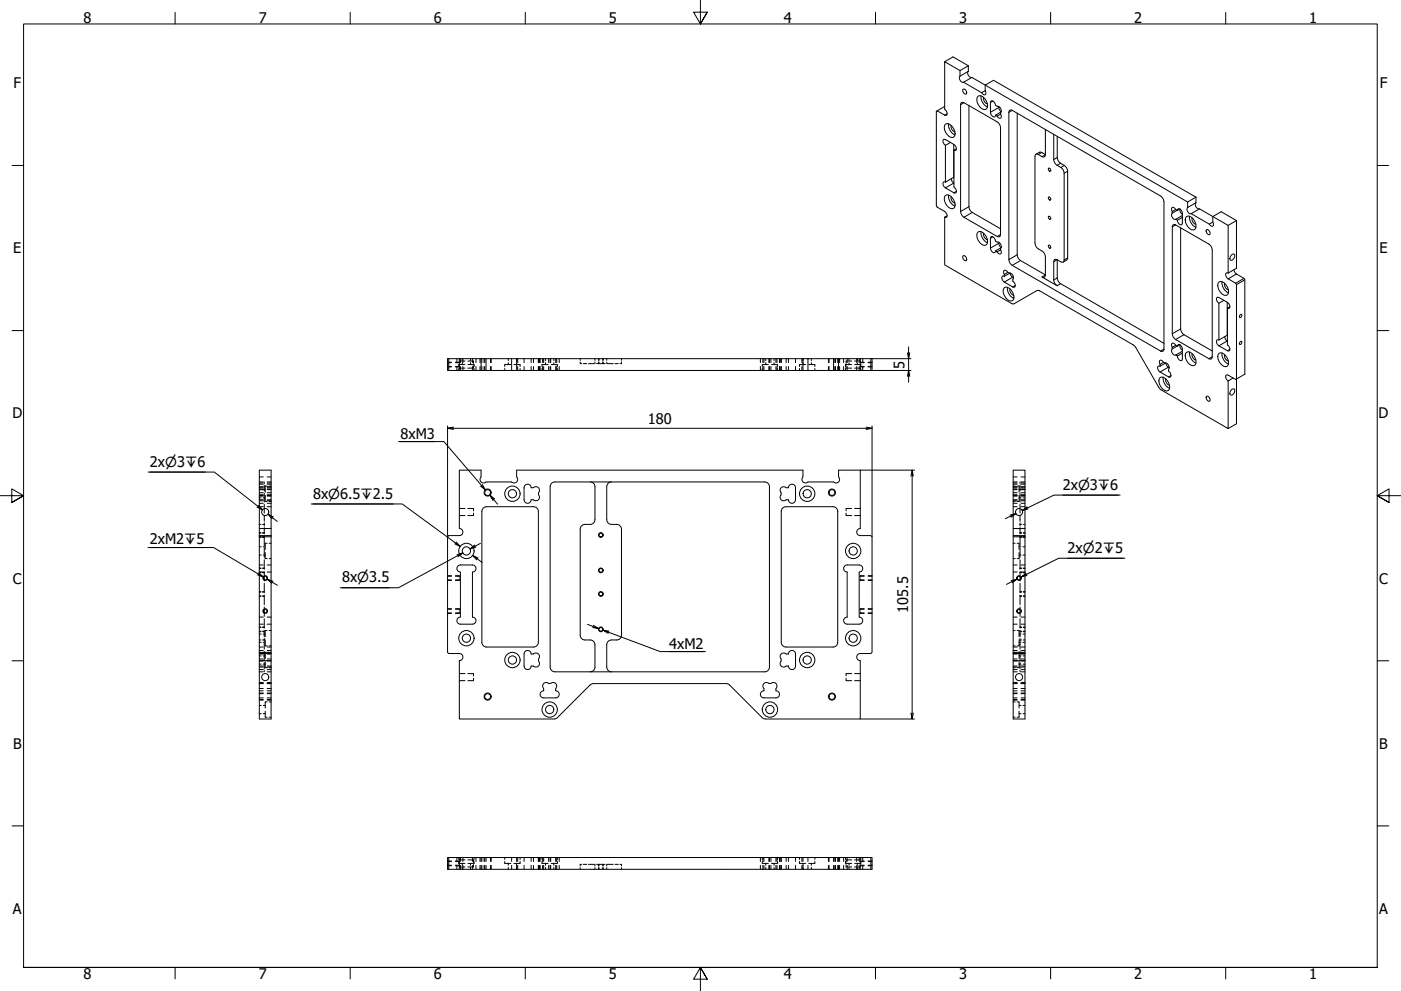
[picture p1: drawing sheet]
<svg xmlns="http://www.w3.org/2000/svg" width="594mm" height="420mm" viewBox="0 0 594 420" stroke-linecap="round" stroke-linejoin="round" font-family="sans-serif">
<defs><g id="words">
<g font-size="6.2">
<text x="35.4" y="9.8">8</text>
<text x="109.7" y="9.8">7</text>
<text x="183.9" y="9.8">6</text>
<text x="258.2" y="9.8">5</text>
<text x="332.4" y="9.8">4</text>
<text x="406.7" y="9.8">3</text>
<text x="480.9" y="9.8">2</text>
<text x="555.2" y="9.8">1</text>
<text x="5.7" y="37.4">F</text>
<text x="585" y="37.4">F</text>
<text x="5.6" y="107.4">E</text>
<text x="584.9" y="107.4">E</text>
<text x="383.6" y="156.3" transform="rotate(-90 383.6 156.3)">5</text>
<text x="5.2" y="177.4">D</text>
<text x="274.7" y="179.9">180</text>
<text x="584.5" y="177.4">D</text>
<text x="169.8" y="185.9">8xM3</text>
<text x="63.6" y="197.9">2x⌀3↧6</text>
<text x="450.7" y="207.7">2x⌀3↧6</text>
<text x="132.8" y="211.4">8x⌀6.5↧2.5</text>
<text x="63.6" y="230.6">2xM2↧5</text>
<text x="452.7" y="234.4">2x⌀2↧5</text>
<text x="5.5" y="247.4">C</text>
<text x="145.1" y="246.9">8x⌀3.5</text>
<text x="584.8" y="247.4">C</text>
<text x="385.1" y="259.8" transform="rotate(-90 385.1 259.8)">105.5</text>
<text x="283.8" y="275.1">4xM2</text>
<text x="5.5" y="317.4">B</text>
<text x="584.8" y="317.4">B</text>
<text x="5.5" y="387.4">A</text>
<text x="584.8" y="387.4">A</text>
<text x="35.4" y="415.1">8</text>
<text x="109.7" y="415.1">7</text>
<text x="183.9" y="415.1">6</text>
<text x="258.2" y="415.1">5</text>
<text x="332.4" y="415.1">4</text>
<text x="406.7" y="415.1">3</text>
<text x="480.9" y="415.1">2</text>
<text x="555.2" y="415.1">1</text>
</g>
</g></defs>
<!-- layer: Hidden (ISO) -->
<g fill="none" stroke="#000" stroke-width=".42">
<path d="M189.8 155.4h1.6M189.8 153.8h1.6M189.8 155.6h1.6M189.8 153.6h1.6M193.1 155.4h1.7M193.1 153.8h1.7M193.1 155.6h1.7M193.1 153.6h1.7M193.7 152.1v1.6M193.7 155.4v1.7M194.5 156.2v.9M194.8 156.1h2.4"/>
<path d="M194.8 153.1h2.4M195.2 152.1v1.6M195.2 155.4v1.7M196 152.1v.8M196 153.7v.9M196.3 152.1v1.6M196.3 155.4v1.7M197.1 154.6h-2.6v.8M198.4 153.1h2.4v1M198.4 154.6h2.6v.8M199.5 152.1v.8M199.5 153.7v.9"/>
<path d="M200.3 152.1v1.6M200.3 155.4v1.7M200.8 155.1v1h-2.4M201 156.2v.9M201.8 152.1v1.6M201.8 155.4v1.7M203.5 152.1v1.6M203.5 155.4v1.7M204.3 152.1v1.6M204.3 155.4v1.7M205.3 152.1v1.6M205.3 155.4v1.7"/>
<path d="M205.5 152.1v1.6M205.5 155.4v1.7M208 152.1v1.6M208 155.4v1.7M208.3 152.1v1.6M208.3 155.4v1.7M214 156.2v.9M215.5 152.1v.8M215.5 153.7v.9M216.6 154.6h-2.6v.8M217.9 154.6h2.6v.8M219 152.1v.8"/>
<path d="M219 153.7v.9M219.5 152.1v1.6M219.5 155.4v1.7M220.5 156.2v.9M222.2 152.1v1.6M222.2 155.4v1.7M225.2 152.1v1.6M225.2 155.4v1.7M226.2 152.1v1.6M226.2 155.4v1.7M228.3 152.1v1.6M228.3 155.4v1.7"/>
<path d="M228.8 152.1v1.6M228.8 155.4v1.7M229 152.1v1.6M229 155.4v1.7M229.8 156.2v.9M230.1 152.1v1.6M230.1 155.4v1.7M230.5 152.1v1.6M230.5 155.4v1.7M231.3 152.1v.8M231.3 153.7v.9M232.4 154.6h-2.6v.8"/>
<path d="M232.7 152.1v1.6M232.7 155.4v1.7M233.3 152.1v1.6M233.3 155.4v1.7M233.5 152.1v1.6M233.5 155.4v1.7M233.7 154.6h2.6v.8M234.8 152.1v.8M234.8 153.7v.9M235.6 152.1v1.6M235.6 155.4v1.7M236.1 152.1v1.6"/>
<path d="M236.1 155.4v1.7M236.3 156.2v.9M237.1 152.1v1.6M237.1 155.4v1.7M246 153.5v.7h.7M246 152.1v.7M247.4 154.2h1.4M249.5 154.2h2.6M252.3 152.1v.7M252.3 153.5v.7M253 154.2h3.6M253.8 152.1v.7"/>
<path d="M253.8 153.5v.7M254 152.1v.7M254 153.5v.7M255.6 152.1v.7M255.6 153.5v.7M255.8 152.1v.7M255.8 153.5v.7M257.3 152.1v.7M257.3 153.5v.7M257.5 154.2h2.5M260.8 154.2h1.4M263.5 153.5v.7h-.6"/>
<path d="M263.5 152.1v.7M322.4 152.1v1.6M322.4 155.4v1.7M323.2 156.2v.9M323.5 152.1v1.6M323.5 155.4v1.7M323.9 152.1v1.6M323.9 155.4v1.7M324.7 152.1v.8M324.7 153.7v.9M325.8 154.6h-2.6v.8M326.1 152.1v1.6"/>
<path d="M326.1 155.4v1.7M326.3 152.1v1.6M326.3 155.4v1.7M326.9 152.1v1.6M326.9 155.4v1.7M327.1 154.6h2.6v.8M328.2 152.1v.8M328.2 153.7v.9M329 152.1v1.6M329 155.4v1.7M329.5 152.1v1.6M329.5 155.4v1.7"/>
<path d="M329.7 156.2v.9M330.5 152.1v1.6M330.5 155.4v1.7M330.8 152.1v1.6M330.8 155.4v1.7M331.2 152.1v1.6M331.2 155.4v1.7M333.4 152.1v1.6M333.4 155.4v1.7M334.3 152.1v1.6M334.3 155.4v1.7M337.3 152.1v1.6"/>
<path d="M337.3 155.4v1.7M339 156.2v.9M340 152.1v1.6M340 155.4v1.7M340.5 152.1v.8M340.5 153.7v.9M341.6 154.6h-2.6v.8M342.9 154.6h2.6v.8M344 152.1v.8M344 153.7v.9M345.5 156.2v.9M351.3 152.1v1.6"/>
<path d="M351.3 155.4v1.7M351.6 152.1v1.6M351.6 155.4v1.7M354 152.1v1.6M354 155.4v1.7M354.3 152.1v1.6M354.3 155.4v1.7M355.2 152.1v1.6M355.2 155.4v1.7M356 152.1v1.6M356 155.4v1.7M357.7 152.1v1.6"/>
<path d="M357.7 155.4v1.7M358.5 156.2v.9M358.8 155.1v1h2.4M359.2 152.1v1.6M359.2 155.4v1.7M360 152.1v.8M360 153.7v.9M361.1 154.6h-2.6v.8M361.2 153.1h-2.4v1M362.4 156.1h2.4M362.4 153.1h2.4M362.4 154.6h2.6v.8"/>
<path d="M363.3 152.1v1.6M363.3 155.4v1.7M363.5 152.1v.8M363.5 153.7v.9M364.3 152.1v1.6M364.3 155.4v1.7M364.8 155.4h1.6M364.8 153.8h1.6M364.8 155.6h1.6M364.8 153.6h1.6M365 156.2v.9M365.8 152.1v1.6"/>
<path d="M365.8 155.4v1.7M368.1 155.4h1.7M368.1 153.8h1.7M368.1 155.6h1.7M368.1 153.6h1.7M110 214.8h1.6M110 211.1h.8M110 207.6h2.5M110 209.8h1.6M110 208.9h1.6M110 206.8h1.6M110 211.9h1.6"/>
<path d="M110 202.2h1.6M110 204.3h1.6M110 212.3h1.6M110 206.3h1.6M110 205.3h1.6M110 213.4h1.6M110 204.8h1.6M110 210.1h1.6M110 210.3h1.6M110 207.3h1.6M111.6 211.1h.9M112.1 204.3v.7"/>
<path d="M112.1 205.7v2.5M112.1 209.1v3.8M112.1 213.8v3.7M112.1 218.5v2.5M112.5 210v2.6h.8M113.3 214.8h1.7M113.3 206.1h-.8v2.6M113.3 207.6h1.7M113.3 209.8h1.7M113.3 208.9h1.7M113.3 206.8h1.7M113.3 211.9h1.7"/>
<path d="M113.3 202.2h1.7M113.3 204.3h1.7M113.3 212.3h1.7M113.3 206.3h1.7M113.3 205.3h1.7M113.3 213.4h1.7M113.3 204.8h1.7M113.3 210.1h1.7M113.3 210.3h1.7M113.3 207.3h1.7M114.1 212.6h.9M114.1 206.1h.9"/>
<path d="M194.8 218.6h2.4M194.8 215.6h2.4M198.4 215.6h2.4v1M200.8 217.6v1h-2.4M358.8 217.6v1h2.4M361.2 215.6h-2.4v1M362.4 218.6h2.4M362.4 215.6h2.4M429.6 214.8h1.7M429.6 212.6h.9M429.6 206.1h.9M429.6 207.6h1.7"/>
<path d="M429.6 209.8h1.7M429.6 208.9h1.7M429.6 206.8h1.7M429.6 211.9h1.7M429.6 202.2h1.7M429.6 204.3h1.7M429.6 212.3h1.7M429.6 206.3h1.7M429.6 205.3h1.7M429.6 213.4h1.7M429.6 204.8h1.7M429.6 210.1h1.7"/>
<path d="M429.6 210.3h1.7M429.6 207.3h1.7M431.3 206.1h.8v2.6M432.1 210v2.6h-.8M432.1 211.1h.9M432.1 207.6h2.5M432.5 204.3v.7M432.5 205.7v2.5M432.5 209.1v3.8M432.5 213.8v3.7M432.5 218.5v2.5M433 214.8h1.6"/>
<path d="M433 209.8h1.6M433 208.9h1.6M433 206.8h1.6M433 211.9h1.6M433 202.2h1.6M433 204.3h1.6M433 212.3h1.6M433 206.3h1.6M433 205.3h1.6M433 213.4h1.6M433 204.8h1.6M433 210.1h1.6"/>
<path d="M433 210.3h1.6M433 207.3h1.6M433.8 211.1h.8M110 222.3h.7M110 235.3h.8M110 231.8h.8M110 239.5h1.6M110 226h.7M110 227.6h.7M110 225.8h.7M110 227.8h.7M111.4 222.3h.7"/>
<path d="M111.4 226h.7M111.4 227.6h.7M111.4 225.8h.7M111.4 227.8h.7M111.6 235.3h.9M111.6 231.8h.9M112.1 221.7v1.3M112.1 223.7v2.6M112.1 227.3v4M112.1 232.3v4M112.1 237.3v4M112.5 234.2v2.6h.8"/>
<path d="M113.3 230.3h-.8v2.6M113.3 239.5h1.7M114.1 236.8h.9M114.1 230.3h.9M429.6 236.8h.9M429.6 230.3h.9M429.6 239.5h1.7M431.3 230.3h.8v2.6M432.1 234.2v2.6h-.8M432.1 235.3h.9M432.1 231.8h.9M432.5 222.3h.7"/>
<path d="M432.5 226h.7M432.5 227.6h.7M432.5 225.8h.7M432.5 227.8h.7M432.5 221.7v1.3M432.5 223.7v2.6M432.5 227.3v4M432.5 232.3v4M432.5 237.3v4M433 239.5h1.6M433.8 235.3h.8M433.8 231.8h.8"/>
<path d="M433.9 222.3h.7M433.9 226h.7M433.9 227.6h.7M433.9 225.8h.7M433.9 227.8h.7M110 242.5h1.6M110 251h.7M110 252.6h.7M110 241h.7M110 242.6h.7M110 250.8h.7M110 252.8h.7"/>
<path d="M110 240.8h.7M110 242.8h.7M111.4 251h.7M111.4 252.6h.7M111.4 241h.7M111.4 242.6h.7M111.4 250.8h.7M111.4 252.8h.7M111.4 240.8h.7M111.4 242.8h.7M112.1 242.3v4M112.1 247.3v4"/>
<path d="M112.1 252.3v4M112.1 257.3v4M113.3 242.5h1.7M189.8 245.9h1.6M189.8 244.3h1.6M189.8 259.9h1.6M189.8 258.3h1.6M189.8 246.1h1.6M189.8 244.1h1.6M189.8 258.1h1.6M193.1 245.9h1.7M193.1 244.3h1.7"/>
<path d="M193.1 259.9h1.7M193.1 258.3h1.7M193.1 244.1h1.7v.7M193.1 258.1h1.7v.6M194.8 245.4v.7h-1.7M194.8 259.4v.7h-1.7M364.8 245.9h1.6M364.8 244.3h1.6M364.8 259.9h1.6M364.8 258.3h1.6M364.8 245.4v.7h1.6M364.8 259.4v.7h1.6"/>
<path d="M366.4 244.1h-1.6v.7M366.4 258.1h-1.6v.6M368.1 245.9h1.7M368.1 244.3h1.7M368.1 259.9h1.7M368.1 258.3h1.7M368.1 246.1h1.7M368.1 244.1h1.7M368.1 258.1h1.7M429.6 242.5h1.7M432.5 251h.7M432.5 252.6h.7"/>
<path d="M432.5 241h.7M432.5 242.6h.7M432.5 250.8h.7M432.5 252.8h.7M432.5 240.8h.7M432.5 242.8h.7M432.5 242.3v4M432.5 247.3v4M432.5 252.3v4M432.5 257.3v4M433 242.5h1.6M433.9 251h.7"/>
<path d="M433.9 252.6h.7M433.9 241h.7M433.9 242.6h.7M433.9 250.8h.7M433.9 252.8h.7M433.9 240.8h.7M433.9 242.8h.7M110 271.3h.7M110 274.3h1.6M110 272.3h.8M110 268.8h.8M110 278.1h.8"/>
<path d="M110 261.6h1.6M110 264.6h1.6M110 279.4h1.6M110 277.3h1.6M110 276.8h1.6M110 275.8h1.6M110 266h.7M110 267.6h.7M110 265.8h.7M110 267.8h.7M111.4 271.3h.7M111.4 266h.7"/>
<path d="M111.4 267.6h.7M111.4 265.8h.7M111.4 267.8h.7M111.6 272.3h.9M111.6 268.8h.9M111.6 278.1h.9M112.1 262.3v4M112.1 267.3v2.7M112.1 270.7v1.3M112.1 272.7v2.5M112.1 276.2v3.8M112.5 271.2v2.6h.8"/>
<path d="M112.5 276.6v2.6M113.3 274.3h1.7M113.3 267.3h-.8v2.6M113.3 261.6h1.7M113.3 264.6h1.7M113.3 279.4h1.7M113.3 277.3h1.7M113.3 276.8h1.7M113.3 275.8h1.7M114.1 273.8h.9M114.1 267.3h.9M189.8 260.1h1.6"/>
<path d="M368.1 260.1h1.7M429.6 274.3h1.7M429.6 273.8h.9M429.6 267.3h.9M429.6 261.6h1.7M429.6 264.6h1.7M429.6 279.4h1.7M429.6 277.3h1.7M429.6 276.8h1.7M429.6 275.8h1.7M431.3 267.3h.8v2.6M432.1 271.2v2.6h-.8"/>
<path d="M432.1 272.3h.9M432.1 268.8h.9M432.1 278.1h.9M432.1 276.6v2.6M432.5 271.3h.7M432.5 266h.7M432.5 267.6h.7M432.5 265.8h.7M432.5 267.8h.7M432.5 262.3v4M432.5 267.3v2.7M432.5 270.7v1.3"/>
<path d="M432.5 272.7v2.5M432.5 276.2v3.8M433 274.3h1.6M433 261.6h1.6M433 264.6h1.6M433 279.4h1.6M433 277.3h1.6M433 276.8h1.6M433 275.8h1.6M433.8 272.3h.8M433.8 268.8h.8M433.8 278.1h.8"/>
<path d="M433.9 271.3h.7M433.9 266h.7M433.9 267.6h.7M433.9 265.8h.7M433.9 267.8h.7M110 284.8h1.6M110 289.8h1.6M110 299.1h.8M110 281.6h.8M110 291.9h1.6M110 292.9h1.6M110 295.9h1.6"/>
<path d="M110 280.3h1.6M110 282.4h1.6M110 289.3h1.6M110 283.9h1.6M110 282.8h1.6M110 296.6h1.6M110 294.1h1.6M110 296.8h1.6M110 293.8h1.6M111.6 299.1h.9M111.6 281.6h.9M112.1 280.9v2.6"/>
<path d="M112.1 284.2v.6M112.5 280.5v2.6h.8M113.3 284.8h1.7M113.3 289.8h1.7M113.3 297.6h-.8v2.6M113.3 291.9h1.7M113.3 292.9h1.7M113.3 295.9h1.7M113.3 280.3h1.7M113.3 282.4h1.7M113.3 289.3h1.7M113.3 283.9h1.7"/>
<path d="M113.3 282.8h1.7M113.3 296.6h1.7M113.3 294.1h1.7M113.3 296.8h1.7M113.3 293.8h1.7M114.1 297.6h.9M114.1 283.1h.9M194.8 288.6h2.4M194.8 285.6h2.4M198.4 285.6h2.4v1M200.8 287.6v1h-2.4M358.8 287.6v1h2.4"/>
<path d="M361.2 285.6h-2.4v1M362.4 288.6h2.4M362.4 285.6h2.4M429.6 284.8h1.7M429.6 289.8h1.7M429.6 297.6h.9M429.6 283.1h.9M429.6 291.9h1.7M429.6 292.9h1.7M429.6 295.9h1.7M429.6 280.3h1.7M429.6 282.4h1.7"/>
<path d="M429.6 289.3h1.7M429.6 283.9h1.7M429.6 282.8h1.7M429.6 296.6h1.7M429.6 294.1h1.7M429.6 296.8h1.7M429.6 293.8h1.7M431.3 297.6h.8v2.6M432.1 299.1h.9M432.1 280.5v2.6h-.8M432.1 281.6h.9M432.5 280.9v2.6"/>
<path d="M432.5 284.2v.6M433 284.8h1.6M433 289.8h1.6M433 291.9h1.6M433 292.9h1.6M433 295.9h1.6M433 280.3h1.6M433 282.4h1.6M433 289.3h1.6M433 283.9h1.6M433 282.8h1.6M433 296.6h1.6"/>
<path d="M433 294.1h1.6M433 296.8h1.6M433 293.8h1.6M433.8 299.1h.8M433.8 281.6h.8M110 302.6h.8M111.6 302.6h.9M112.5 301.5v2.6h.8M114.1 304.1h.9M429.6 304.1h.9M432.1 301.5v2.6h-.8M432.1 302.6h.9"/>
<path d="M433.8 302.6h.8M189.8 366.8h1.6M189.8 365.3h1.6M189.8 367.1h1.6M189.8 365.1h1.6M193.1 366.8h1.7M193.1 365.3h1.7M193.1 367.1h1.7M193.1 365.1h1.7M193.7 363.6v1.6M193.7 366.9v1.7M194.5 363.6v.8"/>
<path d="M194.5 365.2v.9h2.6M194.8 367.6h2.4M194.8 364.6h2.4M195.2 363.6v1.6M195.2 366.9v1.7M196 366.1v.8M196 367.7v.9M196.3 363.6v1.6M196.3 366.9v1.7M198.4 364.6h2.4v1M199.5 366.1v.8M199.5 367.7v.9"/>
<path d="M200.3 363.6v1.6M200.3 366.9v1.7M200.8 366.6v1h-2.4M201 363.6v.8M201 365.2v.9h-2.6M201.8 363.6v1.6M201.8 366.9v1.7M203.5 363.6v1.6M203.5 366.9v1.7M204 363.6v1.6M204 366.9v1.7M204.3 363.6v1.6"/>
<path d="M204.3 366.9v1.7M205.3 363.6v1.6M205.3 366.9v1.7M205.5 363.6v1.6M205.5 366.9v1.7M206.1 363.6v1.6M206.1 366.9v1.7M208 363.6v1.6M208 366.9v1.7M208.3 363.6v1.6M208.3 366.9v1.7M214 363.6v.8"/>
<path d="M214 365.2v.9h2.6M215.5 366.1v.8M215.5 367.7v.9M217 363.6v1.6M217 366.9v1.7M219 366.1v.8M219 367.7v.9M219.1 363.6v1.6M219.1 366.9v1.7M219.5 363.6v1.6M219.5 366.9v1.7M220.5 363.6v.8"/>
<path d="M220.5 365.2v.9h-2.6M222.2 363.6v1.6M222.2 366.9v1.7M225.2 363.6v1.6M225.2 366.9v1.7M226.2 363.6v1.6M226.2 366.9v1.7M228.3 363.6v1.6M228.3 366.9v1.7M228.8 363.6v1.6M228.8 366.9v1.7M229 363.6v1.6"/>
<path d="M229 366.9v1.7M229.8 363.6v.8M229.8 365.2v.9h2.6M230.1 363.6v1.6M230.1 366.9v1.7M230.5 363.6v1.6M230.5 366.9v1.7M231.3 366.1v.8M231.3 367.7v.9M232.7 363.6v1.6M232.7 366.9v1.7M233.3 363.6v1.6"/>
<path d="M233.3 366.9v1.7M233.5 363.6v1.6M233.5 366.9v1.7M234.8 366.1v.8M234.8 367.7v.9M235.6 363.6v1.6M235.6 366.9v1.7M236.1 363.6v1.6M236.1 366.9v1.7M236.3 363.6v.8M236.3 365.2v.9h-2.6M237.1 363.6v1.6"/>
<path d="M237.1 366.9v1.7M246 367.9v.7M246.7 366.5h-.7v.7M247.4 366.5h1.4M249.5 366.5h2.6M252.3 366.5v.7M252.3 367.9v.7M253 366.5h3.6M253.8 366.5v.7M253.8 367.9v.7M254 366.5v.7M254 367.9v.7"/>
<path d="M255.6 366.5v.7M255.6 367.9v.7M255.8 366.5v.7M255.8 367.9v.7M257.3 366.5v.7M257.3 367.9v.7M257.5 366.5h2.5M260.8 366.5h1.4M262.9 366.5h.6v.7M263.5 367.9v.7M322.4 363.6v1.6M322.4 366.9v1.7"/>
<path d="M323.2 363.6v.8M323.2 365.2v.9h2.6M323.5 363.6v1.6M323.5 366.9v1.7M323.9 363.6v1.6M323.9 366.9v1.7M324.7 366.1v.8M324.7 367.7v.9M326.1 363.6v1.6M326.1 366.9v1.7M326.3 363.6v1.6M326.3 366.9v1.7"/>
<path d="M326.9 363.6v1.6M326.9 366.9v1.7M328.2 366.1v.8M328.2 367.7v.9M329 363.6v1.6M329 366.9v1.7M329.5 363.6v1.6M329.5 366.9v1.7M329.7 363.6v.8M329.7 365.2v.9h-2.6M330.5 363.6v1.6M330.5 366.9v1.7"/>
<path d="M330.8 363.6v1.6M330.8 366.9v1.7M331.2 363.6v1.6M331.2 366.9v1.7M333.4 363.6v1.6M333.4 366.9v1.7M334.3 363.6v1.6M334.3 366.9v1.7M337.3 363.6v1.6M337.3 366.9v1.7M339 363.6v.8M339 365.2v.9h2.6"/>
<path d="M340 363.6v1.6M340 366.9v1.7M340.5 363.6v1.6M340.5 366.1v2.5M342.6 363.6v1.6M342.6 366.9v1.7M344 366.1v.8M344 367.7v.9M345.5 363.6v.8M345.5 365.2v.9h-2.6M351.3 363.6v1.6M351.3 366.9v1.7"/>
<path d="M351.6 363.6v1.6M351.6 366.9v1.7M353.5 363.6v1.6M353.5 366.9v1.7M354 363.6v1.6M354 366.9v1.7M354.3 363.6v1.6M354.3 366.9v1.7M355.2 363.6v1.6M355.2 366.9v1.7M355.6 363.6v1.6M355.6 366.9v1.7"/>
<path d="M356 363.6v1.6M356 366.9v1.7M357.7 363.6v1.6M357.7 366.9v1.7M358.5 363.6v.8M358.5 365.2v.9h2.6M358.8 366.6v1h2.4M359.2 363.6v1.6M359.2 366.9v1.7M360 366.1v.8M360 367.7v.9M361.2 364.6h-2.4v1"/>
<path d="M362.4 367.6h2.4M362.4 364.6h2.4M363.3 363.6v1.6M363.3 366.9v1.7M363.5 366.1v.8M363.5 367.7v.9M364.3 363.6v1.6M364.3 366.9v1.7M364.8 366.8h1.6M364.8 365.3h1.6M364.8 367.1h1.6M364.8 365.1h1.6"/>
<path d="M365 363.6v.8M365 365.2v.9h-2.6M365.8 363.6v1.6M365.8 366.9v1.7M368.1 366.8h1.7M368.1 365.3h1.7M368.1 367.1h1.7M368.1 365.1h1.7"/>
</g>
<!-- layer: Visible (ISO) -->
<g fill="none" stroke="#000" stroke-width=".42">
<path d="M400.6 26.2l3.5-2.1 6.5 3.8M407.1 29.9l-6.5-3.7v20.2a1.49 1.49 0 0 1 .4 2.6l-3.6-2M407.1 32.3a1.72 1.72 0 0 0 1.5 2.6M407.1 29.9v2.4M408.5 37.7a1.27 1.27 0 0 1 1.2 .8 1.27 1.27 0 0 1-.3 1.4 1.49 1.49 0 0 1-.9-2.2zM408.6 34.9l7.7 4.4M410.6 30.2a1.72 1.72 0 0 0 1.5 2.6M410.6 27.9v2.3M410.6 27.9l-3.5 2M410.6 30.2l-3.5 2.1M412.1 32.8l91.5 52.8M412.1 32.8l-3.5 2.1"/>
<path d="M417.8 38.4v-2.3l3.5-2.1 85.8 49.6M417.8 38.4l.3 1.2-.5 .6-1.3-.9M417.8 38.4l-1.5 .9M397.4 47l-.4 .2v40l.4 .6 3.2 1.8a1.49 1.49 0 0 1 .4 2.6l-.4-.1M400.6 45.1l-3.2 1.9M400.9 52.6a3.3 3.3 0 0 1 4 3.1 1.79 1.79 0 0 1-1.1 2.6 4 4 0 0 1-2.9-5.7zM402.2 52.5a4.8 4.8 0 0 0 2.7 4.7M403.3 53.1a2.41 2.41 0 0 0 1.6 2.8M407.7 43.4l1 .1 14.2 8.2a3.1 3.1 0 0 1 1.4 2.4l-.1 45.9-.8 .5-.5-.2-14.2-8.2a3.1 3.1 0 0 1-1.4-2.4v-45.3zM410.9 44.8v42.8a3.1 3.1 0 0 0 1.4 2.5l12 6.9M414.7 40.8a3.3 3.3 0 0 1 3.9 3.1 1.79 1.79 0 0 1-1 2.6 4.1 4.1 0 0 1-2.9-5.7zM416 40.6a4.8 4.8 0 0 0 2.7 4.8"/>
<path d="M417.1 41.3a2.42 2.42 0 0 0 1.6 2.8M422.1 48.8l.7 .4M423.5 45.1a2.38 2.38 0 0 0 1 2.3M424.3 48.4v-.7a1.72 1.72 0 0 0-1.5-2.6l-.7-.4a1.49 1.49 0 0 0-2-1.7l-.1 4.6a1.49 1.49 0 0 0 2 1.7l.1-.5M424.3 48.4l.1 1.6-.7 .1-.9-.9M424.3 48.4l-1.5 .8M424.5 47.5l-2.4 1.3M428.2 46.7l1 .1 62.9 36.3a3.1 3.1 0 0 1 1.5 2.5v62.4l-.5 .9-1-.1-62.9-36.3a3.2 3.2 0 0 1-1.4-2.4v-62.5zM431.3 48v60a3.2 3.2 0 0 0 1.5 2.5l10.5 6M443.3 54.9v10.7l-.4 .9a4.4 4.4 0 0 1-3.2-1.2l-.4 .1-.4 .9v36.8a3.8 3.8 0 0 0 3 3.3 3.2 3.2 0 0 1 1.4 2.5v7.7l-.4 .9-1-.1 6.3 3.7a3.1 3.1 0 0 1-1.4-2.4v-7.8l.4-.9a4.5 4.5 0 0 1 3.2 1.2l.4-.1 .4-.9v-36.7a3.8 3.8 0 0 0-3-3.4 3.1 3.1 0 0 1-1.4-2.5v-10.7M448.3 57.8v9a3.8 3.8 0 0 0 3 3.4 3.2 3.2 0 0 1 1.4 2.4v36.7l-.4 1-1.5 .8M400.9 61.6a1.48 1.48 0 0 1-.5-2.6l4.1 2.3a1.48 1.48 0 0 1 .5 2.5l-.5-.1"/>
<path d="M400.9 61.6v15.6M403 60.4l-2.1 1.2M403.4 75.8l.3 1 .8 .9M404.4 61.2v14l-3.5 2M404.5 63.7v15.6a1.48 1.48 0 0 1 .5 2.6l-4.1-2.2a1.48 1.48 0 0 1-.5-2.6l.5 .1M405.6 63.1l-1.1 .6M439.3 65.4l1.9-.9 2.1 1M444.6 71.3l.3-.1a.93 .93 0 0 1 .5 1.4 .97 .97 0 0 1-.8-1.3zM400.6 92.1v20.2l28.9 16.6 10.3-5.7 1 .1 39.8 23 1 1 10.2 17.6 29 16.8v-20.2M400.9 82.8a3.3 3.3 0 0 1 4 3.1 1.79 1.79 0 0 1-1.1 2.6 4 4 0 0 1-2.9-5.7zM401.6 91.5l-1 .6M402.2 82.7a4.8 4.8 0 0 0 2.7 4.7"/>
<path d="M403.3 83.4a2.4 2.4 0 0 0 1.6 2.7M414.7 98.4a3.3 3.3 0 0 1 3.9 3 1.79 1.79 0 0 1-1 2.6 4.1 4.1 0 0 1-2.9-5.6zM416 98.2a4.8 4.8 0 0 0 2.7 4.7M417.1 98.9a2.42 2.42 0 0 0 1.6 2.7M444.6 91.7l.3-.1a.93 .93 0 0 1 .5 1.4 .97 .97 0 0 1-.8-1.3zM444.6 83.6l.3-.1a.93 .93 0 0 1 .5 1.4 .97 .97 0 0 1-.8-1.3zM497.1 90.4a1.72 1.72 0 0 0 1.5 2.6M497.5 95.3l1 .1 14.1 8.1a3.1 3.1 0 0 1 1.4 2.5l-.1 45.8-.7 .5-.6-.2-14.1-8.2a3.1 3.1 0 0 1-1.4-2.4v-45.3zM498.6 88.8l.7 .4 1.1-.6a2.14 2.14 0 0 0 1 2.3M498.6 88.8l-1.5 .9v.7M498.6 88.8l-.9-.8-.8 .1 .2 1.6M498.6 93l.7 .4"/>
<path d="M499.2 89.2l-2.1 1.2M499.3 89.2l.4-.7a1.8 1.8 0 0 1 1.7 1.9v4.2l-.4 .7a1.8 1.8 0 0 1-1.7-1.9M500.6 96.6v42.9a3.1 3.1 0 0 0 1.4 2.4l12 6.9M501.4 91.4l-2.8 1.6M501.4 92.2l-2.1 1.2M503.1 91.8a3.3 3.3 0 0 1 3.9 3.1 1.8 1.8 0 0 1-1 2.6 4.1 4.1 0 0 1-2.9-5.7zM503.6 88a1.72 1.72 0 0 0 1.5 2.6M504.4 91.7a4.8 4.8 0 0 0 2.7 4.7M505.5 92.3a2.41 2.41 0 0 0 1.6 2.8M507.1 86a1.72 1.72 0 0 0 1.5 2.6M507.1 83.6l-3.5 2v2.4l3.5-2M507.1 83.6v2.4"/>
<path d="M508.6 88.6l-3.5 2 7.7 4.4 1.5-.8M508.6 88.6l12.2 7M511.6 97.5a1.31 1.31 0 0 1 1.3 .5 1.31 1.31 0 0 1 0 1.5 1.48 1.48 0 0 1-1.3-2zM514.3 94.2l.3 1.1-.5 .7-1.3-1M520.8 95.6v20.2M524.3 93.5l-6.5-3.7-3.5 2v2.4M524.3 93.5v20.2l-3.5 2.1M524.3 93.5l-3.5 2.1M408.5 108.4a1.27 1.27 0 0 1 1.2 .7 1.27 1.27 0 0 1-.3 1.5 1.49 1.49 0 0 1-.9-2.2zM422.1 106.4l.7 .4M423.5 102.7a2.38 2.38 0 0 0 1 2.2M424.3 105.9v-.7a1.72 1.72 0 0 0-1.5-2.6l-.7-.4a1.49 1.49 0 0 0-2-1.7l-.1 4.7a1.49 1.49 0 0 0 2 1.7l.1-.5"/>
<path d="M424.3 105.9l.1 1.6-.7 .2-.9-.9M424.3 105.9l-1.5 .9M424.5 105l-2.4 1.4M425.9 116.3v.8M427.4 115.5l.6 .3a1.72 1.72 0 0 1 1.5 2.6v.8a1.48 1.48 0 0 1 .4 2.6l-4-2.2a1.48 1.48 0 0 1-.5-2.6l.5 .1M427.4 115.5l-.9-.9-.8 .1 .2 1.6M427.4 115.5l-1.5 .8M428.3 115.8l-2.4 1.3M428.3 115.8a2.4 2.4 0 0 0 1.5 2M444.6 104l.3-.1a.93 .93 0 0 1 .5 1.4 .97 .97 0 0 1-.8-1.3zM448.3 110.1v7.7a3.1 3.1 0 0 0 1.4 2.5l43.9 25.3M516.9 119.6a3.3 3.3 0 0 1 3.9 3 1.8 1.8 0 0 1-1 2.7 4.1 4.1 0 0 1-2.9-5.7z"/>
<path d="M518.2 119.4a4.8 4.8 0 0 0 2.7 4.8M520.8 115.8h-.8a1.81 1.81 0 0 0 .8 2.4l3.2 1.9 .3 .6v40l-.3 .2-3.2-1.8-.8-.1a1.81 1.81 0 0 0 .8 2.5M522.4 107.9l.9-.1a1.61 1.61 0 0 1 0 1.7 1.61 1.61 0 0 1-1.7 .7 2.04 2.04 0 0 1 .8-2.3zM523.3 114.3l.6 1.6 3.6 2.1 .4 .6v40l-3.6 2.1v19l-3.5 2M527.5 118l-3.5 2.1M527.9 118.6l-3.6 2.1M425.9 122a3.3 3.3 0 0 1 3.9 3 1.79 1.79 0 0 1-1 2.6 4 4 0 0 1-2.9-5.6zM427.2 121.8a4.8 4.8 0 0 0 2.7 4.7M428.3 122.5a2.41 2.41 0 0 0 1.6 2.7M516.9 128.6a1.48 1.48 0 0 1-.5-2.6l4.1 2.2a1.49 1.49 0 0 1 .4 2.6l-.4-.1M519 127.3l-2.1 1.3v15.6l3.5-2.1v-13.9M519.3 120.1a2.42 2.42 0 0 0 1.6 2.8"/>
<path d="M521.5 130l-1 .7v15.6a1.49 1.49 0 0 1 .4 2.5l-4-2.2a1.48 1.48 0 0 1-.5-2.6l.5 .2M526 133.4h.6a.93 .93 0 0 1-.9 1.2zM190.3 152.1h-.5v5h.5v-5h13.7M190.3 157.1h13.7M194.8 152.1v5M204 152.1h15.1v5h-15.1zM206.1 152.1v5M217 152.1v5M219.1 152.1h121.4M219.1 157.1h121.4M342.6 152.1v5h-2.1v-5h15.1M353.5 152.1v5h-10.9"/>
<path d="M355.6 152.1v5h-2.1M355.6 152.1h9.2M355.6 157.1h9.2M364.8 152.1h5v5h-5zM369.3 152.1v5M491.9 155.3l2.5-1.4a2.42 2.42 0 0 0 1.4 2M493.2 159.9a4.8 4.8 0 0 0 2.8 4.8M493.4 153.6l.6 .4a1.72 1.72 0 0 1 1.5 2.6v.8a1.49 1.49 0 0 1 .5 2.6l-4.1-2.3a1.48 1.48 0 0 1-.5-2.6l.5 .2M493.4 153.6l-1.5 .9v.8M493.4 153.6l-.9-.8-.7 .1 .1 1.6M497.1 147.9a1.72 1.72 0 0 0 1.5 2.6M498.6 146.4l.7 .4 1.1-.6a2.14 2.14 0 0 0 1 2.2"/>
<path d="M498.6 146.4l-1.5 .8v.7l2.1-1.2M498.6 146.4l-1.4-.9-.4 .6 .3 1.1M499.3 146.8l.4-.7a1.8 1.8 0 0 1 1.7 1.9v4.2l-.4 .7a1.8 1.8 0 0 1-1.7-2M501.4 148.9l-2.8 1.6 .7 .4M501.4 149.7l-2.1 1.2M503.1 149.4a3.3 3.3 0 0 1 3.9 3 1.8 1.8 0 0 1-1 2.7 4.1 4.1 0 0 1-2.9-5.7zM504.4 149.2a4.8 4.8 0 0 0 2.7 4.8M505.5 149.9a2.41 2.41 0 0 0 1.6 2.8M516.9 149.8a3.3 3.3 0 0 1 3.9 3.1 1.8 1.8 0 0 1-1 2.6 4.1 4.1 0 0 1-2.9-5.7zM518.2 149.6a4.8 4.8 0 0 0 2.7 4.8M519.3 150.3a2.42 2.42 0 0 0 1.6 2.8M519.3 142.7l.3 1.1 .9 .8"/>
<path d="M526 144.8l.6 .1a.92 .92 0 0 1-.9 1.1zM491.9 160.1a3.3 3.3 0 0 1 4 3 1.79 1.79 0 0 1-1 2.7 4.1 4.1 0 0 1-3-5.7zM494.3 160.6a2.42 2.42 0 0 0 1.6 2.8M511.6 168.1a1.32 1.32 0 0 1 1.3 .6 1.32 1.32 0 0 1 0 1.4 1.48 1.48 0 0 1-1.3-2zM522.4 165.1l.9-.2a1.61 1.61 0 0 1 0 1.8 1.61 1.61 0 0 1-1.7 .6 2.04 2.04 0 0 1 .8-2.2zM522.9 160.3l-2.1 1.2M194.8 199.3h9.2v2.9a1.5 1.5 0 0 0 0 2.1 1.5 1.5 0 0 0 2.1 0h10.9a1.5 1.5 0 0 0 2.1 0 1.5 1.5 0 0 0 0-2.1v-2.9h121.4v2.9a1.5 1.5 0 0 0 0 2.1 1.5 1.5 0 0 0 2.1 0h10.9a1.5 1.5 0 0 0 2.1 0 1.5 1.5 0 0 0 0-2.1v-2.9h9.2v24.8a1.5 1.5 0 0 0-1.5 1.5 1.5 1.5 0 0 0 1.5 1.5h4.5l.5 .5v49l-.5 .5h-4.5a1.5 1.5 0 0 0-1.5 1.5 1.5 1.5 0 0 0 1.5 1.5v24.7h-40.6l-1-.6-13.8-13.8-1.4-.6-56.8 .1-1 .5-13.8 13.8-1.1 .6h-40.5v-24.7a1.5 1.5 0 0 0 1.5-1.5 1.5 1.5 0 0 0-1.5-1.5h-4.5l-.5-.5v-49l.5-.5h4.5a1.5 1.5 0 0 0 1.5-1.5 1.5 1.5 0 0 0-1.5-1.5zM429.6 199.3h5v105.5h-5zM204.9 215.4l1.4-.6h20l1 .3 .9 1.2 .1 56-.3 1-1.2 1h-20.5l-1-.2-.9-1.2-.1-56.1zM222.5 205.9a1.5 1.5 0 0 1 1.7-.5 1.5 1.5 0 0 1 1 1.4h1a1.5 1.5 0 0 1 2.1 0 1.5 1.5 0 0 1 0 2.1v.9a1.5 1.5 0 0 1 0 2.1 1.5 1.5 0 0 1-2.1 0h-1a1.5 1.5 0 0 1-1.5 1.5 1.5 1.5 0 0 1-1.5-1.5v-5.1zM233.9 204.9l1.4-.6h89l1.4 .6 .6 1.4v76.5l-.6 1.4-1.4 .6h-89l-1.4-.6-.6-1.4v-76.5zM250.3 204.3l1.4 .6 .6 1.4v14l-.6 1.4a3.9 3.9 0 0 1-3.7 .6l-1.4 .6-.6 1.4v45l.6 1.4a3.9 3.9 0 0 0 3.7 .6"/>
<path d="M259.3 204.3l-1.4 .6-.6 1.4v14l.6 1.4a3.9 3.9 0 0 0 3.6 .6l1.4 .6 .6 1.4v45l-.2 1-.8 .8-3.2 .2M331.2 206.8l.9-.4 2.2 .4a1.5 1.5 0 0 1 1.5-1.5 1.5 1.5 0 0 1 1.5 1.5v5.1a1.5 1.5 0 0 1-1.5 1.5 1.5 1.5 0 0 1-1.5-1.5h-.9a1.5 1.5 0 0 1-2.2 0 1.5 1.5 0 0 1 0-2.1l-.4-2.2zM331.9 215.4l1.4-.6h19.9l1 .3 1 1.2v56l-.2 1-1.2 1h-20.5l-1-.2-.9-1.2-.1-56.1zM110 227.1v-27.8h5v27.8M110 227.1h5M110 227.1v50M110 224.1h5M110 227.6h5M115 227.1v49.5M194.3 239.8l.9-.3h5.1a1.5 1.5 0 0 1 1.5 1.5 1.5 1.5 0 0 1-1.5 1.5v19.1a1.5 1.5 0 0 1 1.5 1.5 1.5 1.5 0 0 1-1.5 1.5h-5.1a1.5 1.5 0 0 1-1.5-1.5 1.5 1.5 0 0 1 1.5-1.5v-19.1a1.5 1.5 0 0 1-1.4-1 1.5 1.5 0 0 1 .5-1.7zM429.6 227.1h5M429.6 224.1h5"/>
<path d="M429.6 227.6h5M358 240.1l1.2-.6h5.1a1.5 1.5 0 0 1 1.5 1.5 1.5 1.5 0 0 1-1.5 1.5v19.1a1.5 1.5 0 0 1 1.5 1.5 1.5 1.5 0 0 1-1.5 1.5h-5.1a1.5 1.5 0 0 1-1.5-1.5 1.5 1.5 0 0 1 1.5-1.5v-19.1l-.9-.3-.5-.7zM110 277.1v27.7h5v-27.7M110 276.6h5v.5h-5M222.5 276.4a1.5 1.5 0 0 1 1.7-.5 1.5 1.5 0 0 1 1 1.4h1a1.5 1.5 0 0 1 2.1 0 1.5 1.5 0 0 1 0 2.1v.9a1.5 1.5 0 0 1 0 2.1 1.5 1.5 0 0 1-2.1 0h-1a1.5 1.5 0 0 1-1.5 1.5 1.5 1.5 0 0 1-1.5-1.5v-5.1zM250.3 271.3l1 .3 .9 1.2 .1 10-.6 1.4-1.4 .6M259.3 271.3l-1 .3-.9 1.2-.1 10 .6 1.4 1.4 .6M331.2 277.3l.9-.4 2.2 .4a1.5 1.5 0 0 1 1.5-1.5 1.5 1.5 0 0 1 1.5 1.5v5.1a1.5 1.5 0 0 1-1.5 1.5 1.5 1.5 0 0 1-1.5-1.5h-.9a1.5 1.5 0 0 1-2.2 0 1.5 1.5 0 0 1 0-2.1l-.4-2.2zM429.6 277.1h5M429.6 276.6h5M110 280.1h5M230.5 289.8l1.3-.4a1.92 1.92 0 0 0 2.5 0 1.5 1.5 0 0 1 1.6 .8 1.5 1.5 0 0 1-.3 1.7v1a1.5 1.5 0 0 1 1.5 1.5 1.5 1.5 0 0 1-1.5 1.5h-5.1a1.5 1.5 0 0 1-1.5-1.5 1.5 1.5 0 0 1 1.5-1.5l-.4-2.3z"/>
<path d="M323.9 289.8l1.3-.4a1.92 1.92 0 0 0 2.5 0 1.5 1.5 0 0 1 1.6 .8 1.5 1.5 0 0 1-.3 1.7v1a1.5 1.5 0 0 1 1.5 1.5 1.5 1.5 0 0 1-1.5 1.5h-5.1a1.5 1.5 0 0 1-1.5-1.5 1.5 1.5 0 0 1 1.5-1.5l-.4-2.3zM429.6 280.1h5M189.8 363.6h.5v5h-.5zM190.3 363.6h179.5v5h-179.5M194.8 363.6v5M364.8 363.6v5M369.3 363.6v5"/>
<circle cx="112.5" cy="217.1" r="1.5"/>
<circle cx="206.8" cy="208.8" r="1.23"/>
<circle cx="217.3" cy="209.3" r="3.3"/>
<circle cx="217.3" cy="209.3" r="1.75"/>
<circle cx="342.3" cy="209.3" r="1.75"/>
<circle cx="342.3" cy="209.3" r="3.3"/>
<circle cx="352.8" cy="208.8" r="1.23"/>
<circle cx="432.1" cy="217.1" r="1.5"/>
<circle cx="197.8" cy="233.6" r="3.3"/>
<circle cx="197.8" cy="233.6" r="1.75"/>
<circle cx="254.8" cy="226.8" r=".79"/>
<circle cx="361.8" cy="233.6" r="1.75"/>
<circle cx="361.8" cy="233.6" r="3.3"/>
<circle cx="112.5" cy="245.1" r=".79"/>
<circle cx="112.5" cy="259.1" r=".79"/>
<circle cx="254.8" cy="251.8" r=".79"/>
<circle cx="254.8" cy="241.8" r=".79"/>
<circle cx="432.1" cy="245.1" r=".79"/>
<circle cx="432.1" cy="259.1" r=".79"/>
<circle cx="197.8" cy="270.6" r="3.3"/>
<circle cx="197.8" cy="270.6" r="1.75"/>
<circle cx="217.3" cy="279.8" r="3.3"/>
<circle cx="217.3" cy="279.8" r="1.75"/>
<circle cx="254.8" cy="266.8" r=".79"/>
<circle cx="342.3" cy="279.8" r="1.75"/>
<circle cx="342.3" cy="279.8" r="3.3"/>
<circle cx="361.8" cy="270.6" r="1.75"/>
<circle cx="361.8" cy="270.6" r="3.3"/>
<circle cx="112.5" cy="287.1" r="1.5"/>
<circle cx="206.8" cy="295.3" r="1.23"/>
<circle cx="352.8" cy="295.3" r="1.23"/>
<circle cx="432.1" cy="287.1" r="1.5"/>
<circle cx="233.1" cy="300.8" r="3.3"/>
<circle cx="233.1" cy="300.8" r="1.75"/>
<circle cx="326.5" cy="300.8" r="1.75"/>
<circle cx="326.5" cy="300.8" r="3.3"/>
</g>
<!-- layer: Visible Narrow (ISO) -->
<g fill="none" stroke="#000" stroke-width=".42">
<path d="M401.6 48.2l-1 .6M408.7 43.5l-1.4 .9M421 42.8l-1 .7M423.5 45.6l-3.5 2M429.2 46.8l-1.4 .8M404.4 77.6l-3.5 2.1M441.8 64.6l-1.5 .9M443.3 65.6l-1.4 .8M448.3 66.8l-1.5 .8M449.7 69.2l-1.5 .9M451.3 70.2l-1.5 .8M452.7 72.6l-1.5 .9"/>
<path d="M405.6 81.1l-1.1 .6M410.9 87.6l-3.6 2.1M412.3 90.1l-3.6 2M424.3 99.4l-1.4 .9M498.5 95.4l-1.4 .8M421 100.4l-1 .6M423.5 103.1l-3.5 2.1M429.4 117.5l-3.5 2.1M431.3 108l-3.5 2.1M432.8 110.5l-3.6 2M443.3 116.6l-1.4 .8M448.2 110.1l-1.4 .8"/>
<path d="M448.3 117.8l-1.5 .9M452.7 109.3l-1.5 .9M524.3 116.2l-3.5 2M430.5 121.1l-1 .6M449.7 120.3l-1.5 .8M500.6 139.5l-3.5 2M493.6 148l-1.5 .8M495.4 155.7l-3.5 2M496.6 159.2l-1.1 .6M502 141.9l-3.5 2M514 151.3l-1.4 .8M520.4 144.6l-3.5 2"/>
<path d="M521.5 148.1l-1 .6"/>
<circle cx="206.8" cy="208.8" r="1.5"/>
<circle cx="352.8" cy="208.8" r="1.5"/>
<circle cx="254.8" cy="226.8" r="1"/>
<circle cx="112.5" cy="245.1" r="1"/>
<circle cx="112.5" cy="259.1" r="1"/>
<circle cx="254.8" cy="251.8" r="1"/>
<circle cx="254.8" cy="241.8" r="1"/>
<circle cx="432.1" cy="245.1" r="1"/>
<circle cx="432.1" cy="259.1" r="1"/>
<circle cx="254.8" cy="266.8" r="1"/>
<circle cx="206.8" cy="295.3" r="1.5"/>
<circle cx="352.8" cy="295.3" r="1.5"/>
</g>
<!-- layer: Border (ISO) -->
<g fill="none" stroke="#000" stroke-width=".42">
<path d="M74.2 5.3v4.9M148.5 5.3v4.9M222.7 5.3v4.9M297 .2v10l-2.9-5h5.8l-2.9 5 2.9-5M371.2 5.3v4.9M445.5 5.3v4.9M519.7 5.3v4.9M5.1 70.2h4.9M584 70.2h4.9M5.1 140.2h4.9M584 140.2h4.9M0 210.2h10l-5-2.9v5.7l5-2.8-5 2.8"/>
<path d="M594 210.2h-10l5-2.9v5.7l-5-2.8 5 2.8M5.1 280.2h4.9M584 280.2h4.9M5.1 350.2h4.9M584 350.2h4.9M10 410.2v-400h574v400h-574h574M74.2 410.2v4.9M148.5 410.2v4.9M222.7 410.2v4.9M299.9 415.2l-2.9-5 2.9 5h-5.8l2.9-5v10M371.2 410.2v4.9M445.5 410.2v4.9"/>
<path d="M519.7 410.2v4.9"/>
</g>
<!-- layer: Dimension (ISO) -->
<g fill="none" stroke="#000" stroke-width=".42">
<path d="M369.3 157.1h17M369.3 152.1h17M385.3 147.1v5l-.5-2.5M385.8 159.6l-.5-2.5v5M385.8 149.6l-.5 2.5v5l-.5 2.5M169 187.2h19.2l17.6 20.5-1.2-2.2M169.8 187.2h14.6M189.8 181.6l2.5 .5M189.8 180.6v47M192.3 181.1l-2.5 .5h180l-2.5 .5M364.8 199.3h23M367.3 181.1l2.5 .5"/>
<path d="M369.8 180.6v47M386.8 199.3l-.5 2.5M62.8 200.1h28.1l20.4 16.1-1.7-2M63.6 200.1h23.5M109.3 214.6l2 1.6-2.3-1.2M113.6 218l1.7 1.9M115.9 219.2l-2.3-1.2 4 3.1M132 213.7h38.5l24.7 18-1.8-1.9M132.8 213.7h33.9M204.2 205.8l1.6 1.9-2-1.6M207.8 210l1.2 2.2M209.8 211.5l-2-1.5 3.2 3.8"/>
<path d="M387.3 201.8l-.5-2.5v105.5l-.5-2.5M428.7 219.3l2.1-1.6-4.5 2.2M430.8 217.7l-2.5 .7M435.5 214.9l-2 1.5 2.2-1.1M450.7 209.9h23.5M475 209.9h-28.1l-13.4 6.5 2.4-.6M62.8 232.1h27.8l21 12.5-1.9-1.7M63.6 232.1h23.2M193.1 230.2l2.1 1.5-2.4-1.1M193.8 235.2l2.4-.8-27.2 14.8h-24.7M194 235.6l2.2-1.2-1.9 1.6M200.4 235.5l1.7 1.9"/>
<path d="M201.8 232l-2.5 .7M202.7 236.6l-2.3-1.1 4 3M203.7 230.4l-4.4 2.3 2-1.6M452.7 236.7h23.5M477 236.7h-28.1l-15.9 7.9 2.5-.6M109.4 243.3l2.2 1.3-2.4-.9M113.3 245.6l1.9 1.7M115.7 246.4l-2.4-.8 4.3 2.5M145.1 249.2h20.1M429.2 247.1l2-1.6-4.4 2.3M431.2 245.5l-2.4 .7M435 243.1l-2 1.5 2.3-1.1"/>
<path d="M249.2 264.7l4.6 1.8-2.5-.4M251.7 265.1l2.1 1.4M257.9 268.5l-2.2-1.3 24.3 9.1h19.1M258.2 267.6l-2.5-.4 2.4 .9M283.8 276.3h14.5M364.8 304.8h23M387.3 302.3l-.5 2.5"/>
</g>
<use href="#words"/>
</svg>
